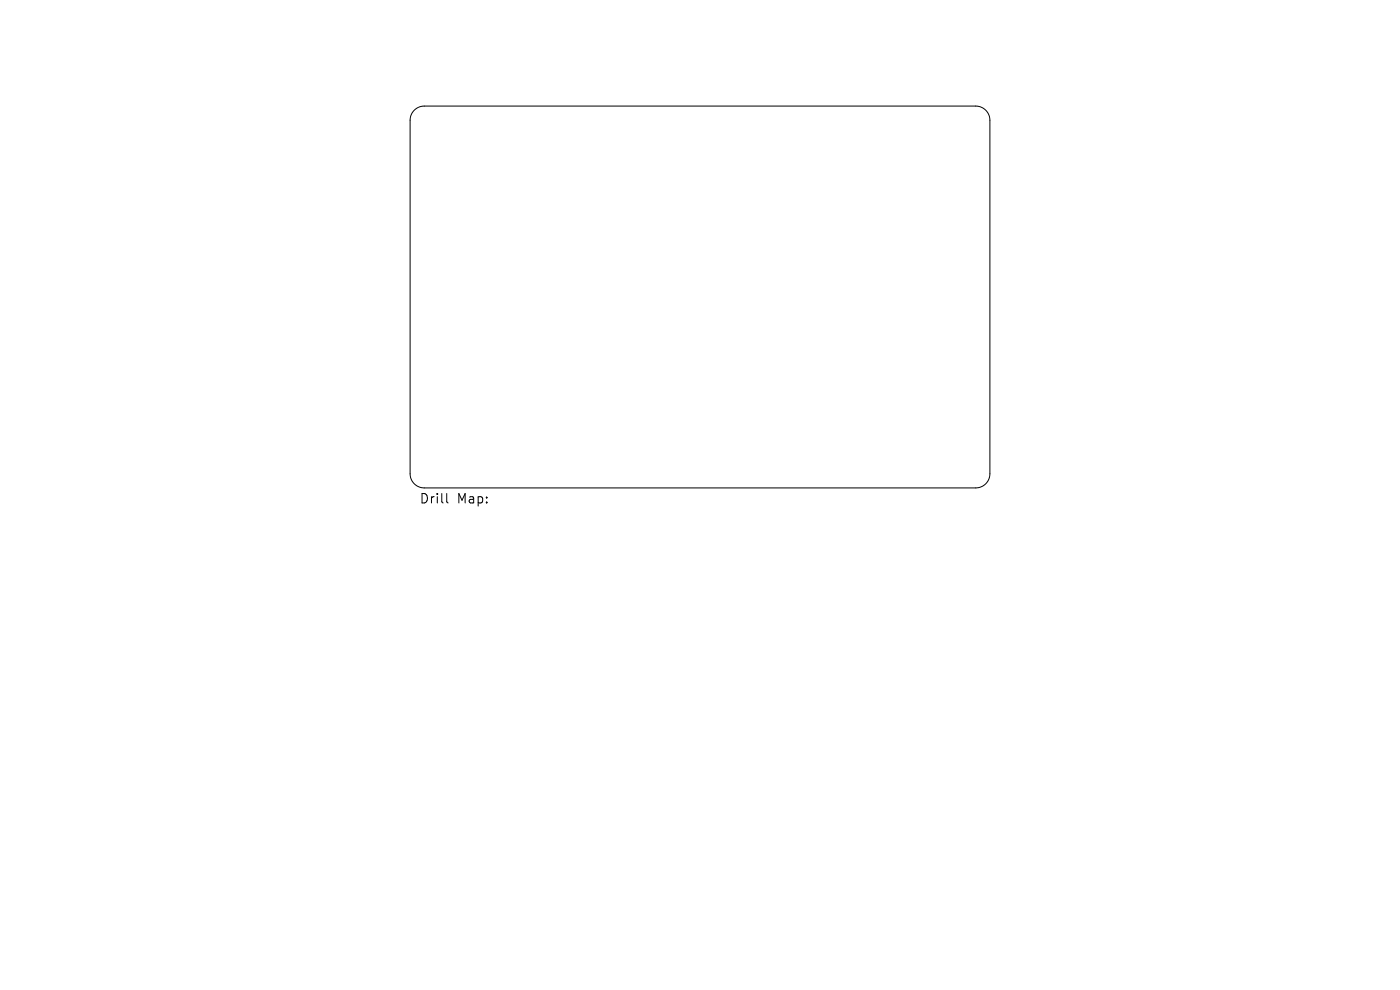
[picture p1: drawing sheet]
<svg xmlns="http://www.w3.org/2000/svg" width="297mm" height="210mm" viewBox="0 0 297 210" stroke-linecap="round" stroke-linejoin="round" font-family="sans-serif">
<defs><g id="words">
<g font-size="2.8">
<text x="88.9" y="107.1">Drill</text>
<text x="96.9" y="107.1">Map:</text>
</g>
</g></defs>
<path d="M87.9 23.4a3 3 0 0 1 2.1-.9h117a3 3 0 0 1 3 3v75a3 3 0 0 1-3 3h-117a3 3 0 0 1-3-3v-75a3 3 0 0 1 .9-2.1zM94.8 104.7v1.7l.3 .3" fill="none" stroke="#000" stroke-width=".21"/>
<use href="#words"/>
</svg>
